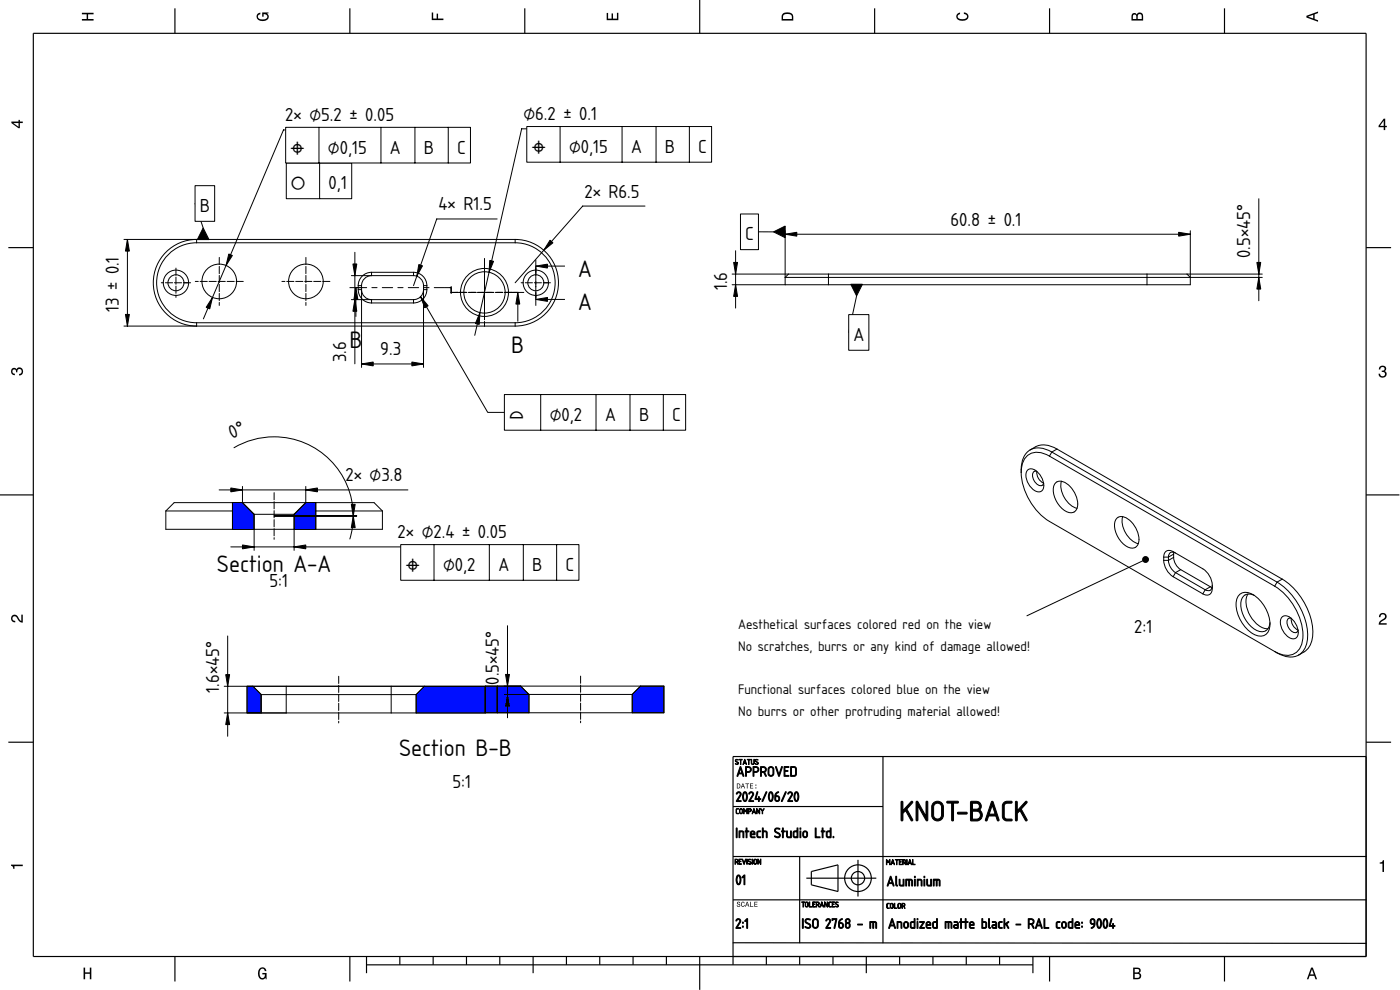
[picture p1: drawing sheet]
<svg xmlns="http://www.w3.org/2000/svg" width="420mm" height="297mm" viewBox="0 0 420 297" stroke-linecap="round" stroke-linejoin="round" font-family="sans-serif">
<defs><g id="words">
<g font-size="6.7">
<text x="173.5" y="83.1">A</text>
<text x="173.5" y="93.1">A</text>
<text x="104.9" y="104.3">B</text>
<text x="153.5" y="105.8">B</text>
<text x="65.1" y="171.7">Section A-A</text>
<text x="119.8" y="226.8">Section B-B</text>
</g>
<g font-size="5.3">
<text x="85.6" y="36.4">2× ⌀5.2 ± 0.05</text>
<text x="157.1" y="36.1">⌀6.2 ± 0.1</text>
<text x="87.1" y="46.1">⌖</text>
<text x="98.4" y="46.1">⌀0,15</text>
<text x="117" y="46.1">A</text>
<text x="127.2" y="46.1">B</text>
<text x="137.2" y="46.1">C</text>
<text x="159.5" y="45.9">⌖</text>
<text x="170.8" y="45.9">⌀0,15</text>
<text x="189.4" y="45.9">A</text>
<text x="199.6" y="45.9">B</text>
<text x="209.6" y="45.9">C</text>
<text x="87.3" y="56.8">○</text>
<text x="98.6" y="56.8">0,1</text>
<text x="175.4" y="59.3">2× R6.5</text>
<text x="59.9" y="63.6">B</text>
<text x="131.6" y="63.1">4× R1.5</text>
<text x="285.3" y="67.7">60.8 ± 0.1</text>
<text x="223.6" y="72.1">C</text>
<text x="375.2" y="77.3" transform="rotate(-90 375.2 77.3)">0.5×45°</text>
<text x="218.2" y="87.1" transform="rotate(-90 218.2 87.1)">1.6</text>
<text x="35.7" y="93.8" transform="rotate(-90 35.7 93.8)">13 ± 0.1</text>
<text x="114.1" y="106.6">9.3</text>
<text x="256.1" y="102.3">A</text>
<text x="103.9" y="108.6" transform="rotate(-90 103.9 108.6)">3.6</text>
<text x="69.6" y="131.6" transform="rotate(-22 69.6 131.6)">0°</text>
<text x="152.8" y="126.3">⌓</text>
<text x="165" y="126.3">⌀0,2</text>
<text x="181.6" y="126.3">A</text>
<text x="191.8" y="126.3">B</text>
<text x="201.8" y="126.3">C</text>
<text x="103.7" y="144.4">2× ⌀3.8</text>
<text x="119.3" y="161.5">2× ⌀2.4 ± 0.05</text>
<text x="121.7" y="171.3">⌖</text>
<text x="133" y="171.3">⌀0,2</text>
<text x="149.6" y="171.3">A</text>
<text x="159.8" y="171.3">B</text>
<text x="169.8" y="171.3">C</text>
<text x="80.8" y="176.2">5:1</text>
<text x="340.4" y="189.9">2:1</text>
<text x="65.8" y="207.9" transform="rotate(-90 65.8 207.9)">1.6×45°</text>
<text x="149.7" y="205.5" transform="rotate(-90 149.7 205.5)">0.5×45°</text>
<text x="135.8" y="236.4">5:1</text>
</g>
<g font-size="3.9">
<text x="221.5" y="188.7">Aesthetical surfaces colored red on the view</text>
<text x="221.5" y="195.2">No scratches, burrs or any kind of damage allowed!</text>
<text x="221.5" y="208.2">Functional surfaces colored blue on the view</text>
<text x="221.5" y="214.7">No burrs or other protruding material allowed!</text>
</g>
</g></defs>
<g fill="none" stroke="#000" stroke-width=".35">
<path d="M10 10h400v277h-400zM52.5 2.5v7.5M105 2.5v7.5M157.5 2.5v7.5M210 0v10M262.5 2.5v7.5M315 2.5v7.5M367.5 2.5v7.5M2.5 74.3h7.5M410 74.3h7.5M0 148.5h10M410 148.5h10"/>
<path d="M2.5 222.7h7.5M265 227v56M410 222.7h7.5M410 227h-190v62.5M220 242h45M240 257v26M257.5 258v11M410.1 257h-190.1M220 270h190.1M242 263.5h21M243.5 261.5l8-2v8l-8-2zM52.5 287v7.5"/>
<path d="M105 287v7.5M110 289.5h200M110 287v5M120 287v2.5M130 287v2.5M140 287v2.5M150 287v2.5M160 287v5M170 287v2.5M180 287v2.5M190 287v2.5M200 287v2.5"/>
<path d="M210 287v10M219.9 282.9l190.2 .1M230 287v2.5M240 287v2.5M250 287v2.5M260 287v5M270 287v2.5M280 287v2.5M290 287v2.5M300 287v2.5M310 287v5M315 287v7.5"/>
<path d="M367.5 287v7.5"/>
<circle cx="257.5" cy="263.5" r="4"/>
<circle cx="257.5" cy="263.5" r="2"/>
</g>
<g fill="#000">
<path d="M24.6 3.8h3.5v.5h-1.7v1.4h1.7v.5h-3.5v-.5h1.4v-1.4h-1.4z" fill-rule="evenodd"/>
<path d="M77.3 4.2l.8-.4v.5l-.3 .1a.68 .68 0 0 0-.4 .6 .68 .68 0 0 0 .4 .6 1.68 1.68 0 0 0 2.4-.6 .92 .92 0 0 0-1.1-.8v.8h-.4v-1.3h1.9v.3l-.5 .1 .4 .4a1.19 1.19 0 0 1-.9 1.7 1.9 1.9 0 0 1-2.6-1.3z" fill-rule="evenodd"/>
<path d="M129.6 3.8h.4v1.8h1v-1.5h.5v1.5h1.6v.4h-3.5z" fill-rule="evenodd"/>
<path d="M182.1 3.9h.4v1.7h1v-1.6h.5v1.6h1.2v-1.8h.4v2.3h-3.5z" fill-rule="evenodd"/>
<path d="M235 4a2.19 2.19 0 0 0-.4 2.2h3.5v-1.2a1.92 1.92 0 0 0-3.1-1zM235.3 4.4l.4-.2a1.44 1.44 0 0 1 2 .8v.7h-2.7l.1-1z" fill-rule="evenodd"/>
<path d="M287.3 4.2l.8-.4v.4l-.3 .1a.66 .66 0 0 0-.4 .6 .66 .66 0 0 0 .4 .6l.4 .2a1.59 1.59 0 0 0 2-.7 .9 .9 0 0 0-.9-.8v-.5a1.24 1.24 0 0 1 1.3 1.1 1.24 1.24 0 0 1-1 1.4 1.93 1.93 0 0 1-2.6-1.2z" fill-rule="evenodd"/>
<path d="M339.8 4.2l-.2 2h3.5v-1.4a.98 .98 0 0 0-.8-1 .98 .98 0 0 0-1.1 .6 .84 .84 0 0 0-1.4-.2zM340.1 4.5l.4-.1 .4 .1 .1 1.2h-1zM341.6 4.4l.4-.2a.57 .57 0 0 1 .7 .7v.8h-1.3z" fill-rule="evenodd"/>
<path d="M392.1 4.7v.6l3.5 1.2v-.4l-1.1-.4v-1.4l1.1-.4v-.4zM392.6 5l1.5-.5v1z" fill-rule="evenodd"/>
<path d="M3.4 36.5v.4l2.1 1.6h.5v-1.6h.8v-.4h-.8v-.5h-.4v.5zM4 36.9h1.6v1.1z" fill-rule="evenodd"/>
<path d="M415.3 35.6l-1.6 2.1v.5h1.6v.8h.4v-.8h.5v-.4h-.5v-2.2zM415.3 36.2v1.6h-1.1z" fill-rule="evenodd"/>
<path d="M3.6 110.6a.86 .86 0 0 1 1.4 .2 1.12 1.12 0 0 1 1.5-.4 1.12 1.12 0 0 1 .3 1.6l-.5 .6-.6 .1v-.5a.72 .72 0 0 0 .9-.7 .72 .72 0 0 0-.8-.7 .72 .72 0 0 0-.6 .9h-.4a.62 .62 0 0 0-.4-.8 .62 .62 0 0 0-.8 .4 .62 .62 0 0 0 .5 .8h.4l-.1 .5a1.17 1.17 0 0 1-1-.7 1.17 1.17 0 0 1 .2-1.3z" fill-rule="evenodd"/>
<path d="M414.1 110a1.01 1.01 0 0 1 1.5-.2 1.01 1.01 0 0 1 0 1.5 1.12 1.12 0 0 1 .4 1.6 1.12 1.12 0 0 1-1.6 .3l-.6-.6-.1-.5h.5a.72 .72 0 0 0 .6 .9 .72 .72 0 0 0 .8-.8 .72 .72 0 0 0-.9-.6v-.4a.62 .62 0 0 0 .8-.4 .62 .62 0 0 0-.5-.8 .62 .62 0 0 0-.7 .5l-.1 .4h-.4z" fill-rule="evenodd"/>
<path d="M3.6 184.7a1.22 1.22 0 0 1 2 .8l.8 .8v-1.9h.4v2.4a2.76 2.76 0 0 1-2-1.8 .69 .69 0 0 0-1.1 .5 .69 .69 0 0 0 .9 .8v.4a1.18 1.18 0 0 1-1.2-.6 1.18 1.18 0 0 1 .2-1.4z" fill-rule="evenodd"/>
<path d="M414.2 184.2a1.18 1.18 0 0 1 1.9 .3 1.18 1.18 0 0 1-1 1.7l-.8 .8h1.9v.4h-2.4a2.76 2.76 0 0 1 1.8-2 .69 .69 0 0 0-.5-1.1 .69 .69 0 0 0-.8 .9h-.5z" fill-rule="evenodd"/>
<path d="M221.1 235.1v1.5h.5a.77 .77 0 0 0 .6-.8 .77 .77 0 0 0-.6-.7zM221.3 235.3a.58 .58 0 0 1 .7 .5 .58 .58 0 0 1-.7 .6zM222.8 235.1l-.5 1.5h.2l.1-.5h.6l.2 .5h.2l-.5-1.5zM222.9 235.3l.3 .6h-.5zM223.7 235.1v.2h.4v1.3h.2v-1.3h.5v-.2zM225.1 235.1v1.5h.9v-.2h-.7v-.5h.7v-.2h-.7v-.4h.7v-.2zM226.7 236.2v.4h.3v-.4zM226.7 235.4v.3h.3v-.3z" fill-rule="evenodd"/>
<path d="M3.3 259.4h3.5v.5h-2.5v.8h-.3a.77 .77 0 0 0-.7-.9z" fill-rule="evenodd"/>
<path d="M221.3 270.7a.6 .6 0 0 0 0 .6 .6 .6 0 0 0 .7 .3 .33 .33 0 0 1-.4 .4 .33 .33 0 0 1-.3-.4h-.2a.54 .54 0 0 0 .6 .6 .54 .54 0 0 0 .5-.7 .54 .54 0 0 0-.8-.4 .28 .28 0 0 1 .2-.4 .28 .28 0 0 1 .3 .3h.2v-.2l-.3-.2zM222.6 270.7a.72 .72 0 0 0-.2 1 .72 .72 0 0 0 .9 .3l.2-.5-.4 .4a.56 .56 0 0 1-.5-.6 .56 .56 0 0 1 .6-.5l.3 .2-.4-.4zM224.1 270.6l-.5 1.5h.2l.1-.5h.6l.2 .5h.2l-.5-1.5zM224.2 270.8l.3 .7h-.5zM225.1 270.6v1.5h1v-.2h-.8v-1.3zM226.4 270.6v1.5h.9v-.2h-.7v-.5h.7v-.2h-.7v-.4h.7v-.2z" fill-rule="evenodd"/>
<path d="M414.1 258.8a.77 .77 0 0 0 .9-.7h.4v3.5h-.5v-2.5h-.8z" fill-rule="evenodd"/>
<path d="M25.1 290.3h.4v1.4h1.5v-1.4h.4v3.5h-.4v-1.6h-1.5v1.6h-.4z" fill-rule="evenodd"/>
<path d="M77.8 290.7a1.19 1.19 0 0 1 1.3-.4 1.19 1.19 0 0 1 .9 1.1h-.5l-.1-.3a.68 .68 0 0 0-.6-.5 .68 .68 0 0 0-.7 .4 1.68 1.68 0 0 0 .6 2.5 .92 .92 0 0 0 .8-1.1h-.8v-.5h1.3v1.9h-.2l-.1-.5-.4 .5a1.19 1.19 0 0 1-1.8-1v-1.5z" fill-rule="evenodd"/>
<path d="M340.1 290.3v3.5h1.3a.98 .98 0 0 0 1.1-.7 .98 .98 0 0 0-.6-1.2 .86 .86 0 0 0 .4-1 .86 .86 0 0 0-1-.6zM340.5 290.7h.8a.53 .53 0 0 1 .6 .6 .53 .53 0 0 1-.7 .5h-.7zM340.5 292.2h.8a.61 .61 0 0 1 .7 .6 .61 .61 0 0 1-.7 .6h-.8z" fill-rule="evenodd"/>
<path d="M393.5 290.3l-1.3 3.5h.5l.3-1h1.4l.4 1h.5l-1.3-3.5zM393.7 290.8l.6 1.6h-1.1z" fill-rule="evenodd"/>
</g>
<g fill="#000" stroke="#000" stroke-width=".3">
<path d="M220.8 228l.5-.1 .1 .2a.32 .32 0 0 0-.4-.1 .32 .32 0 0 0-.1 .4l.5 .2a.41 .41 0 0 1 0 .7 .41 .41 0 0 1-.6-.2l.5 .1 .2-.2-.7-.5zM221.8 227.8l1 .1-.4 .1-.1 1.4-.1-1.4zM223.5 227.9l.5 1.5-.2-.4h-.6l-.2 .3zM223.5 228.2l-.2 .7h.4zM224.3 227.8l.9 .1-.4 .1-.1 1.4v-1.4zM225.5 227.9l.1 1a.32 .32 0 0 0 .3 .3 .32 .32 0 0 0 .3-.3l.1-1.1 .1 1.1a.47 .47 0 0 1-.5 .5 .47 .47 0 0 1-.4-.5zM226.8 228l.4-.1 .2 .2a.32 .32 0 0 0-.4-.1 .32 .32 0 0 0-.2 .4l.5 .2a.41 .41 0 0 1 .1 .7 .41 .41 0 0 1-.7-.2l.6 .1 .1-.2-.7-.5z"/>
<path d="M221.2 237.8a.74 .74 0 0 1 1-.1 .74 .74 0 0 1 .1 1l-.9 1.5h.9l.1 .3h-1.4l1.1-1.9a.51 .51 0 0 0-.3-.8 .51 .51 0 0 0-.7 .5l-.1-.2zM223.5 237.9l-.4 1.1a.98 .98 0 0 0 .6 1.2l.3-1.2a.95 .95 0 0 0-.5-1.1zM223.3 237.7a.77 .77 0 0 1 .8 .1 .77 .77 0 0 1 .2 .9v.3a1.17 1.17 0 0 1-.9 1.5l-.4-.5-.2-.8zM224.9 237.8a.74 .74 0 0 1 1-.1 .74 .74 0 0 1 .2 1l-1 1.5h.9l.1 .3h-1.3l1-1.9a.51 .51 0 0 0-.3-.8 .51 .51 0 0 0-.6 .5l-.2-.2zM227.2 237.6l.2 .1-.5 1.9h.7l.2-.6 .1 .6 .4 .2-.4 .1-.2 .6-.1-.6-1-.1zM229.9 237.6l.2 .2-1.1 2.6-.3 .1zM231.2 237.9l-.3 1.1a.98 .98 0 0 0 .6 1.2l.3-1.2a.95 .95 0 0 0-.6-1.1zM231 237.7a.77 .77 0 0 1 .9 .1 .77 .77 0 0 1 .1 .9l.1 .3a1.17 1.17 0 0 1-.9 1.5l-.4-.5-.2-.8zM232.9 238l.6-.4 .2 .2a.9 .9 0 0 0-.8 .9 .85 .85 0 0 1 1.1 .4 .85 .85 0 0 1-.3 1.2 .85 .85 0 0 1-1.2-.3v-.2a2.08 2.08 0 0 1 .4-1.8zM232.8 239v.8a.45 .45 0 0 0 .5 .4 .45 .45 0 0 0 .4-.4l-.1-.6zM235.7 237.6l.2 .2-1.1 2.6-.3 .1zM236.6 237.8a.74 .74 0 0 1 1-.1 .74 .74 0 0 1 .1 1l-.9 1.5h.9l.1 .3h-1.4l1.1-1.9a.51 .51 0 0 0-.3-.8 .51 .51 0 0 0-.6 .5l-.2-.2zM238.9 237.9l-.3 1.1a.98 .98 0 0 0 .5 1.2l.4-1.2a.95 .95 0 0 0-.6-1.1zM238.7 237.7a.77 .77 0 0 1 .9 .1 .77 .77 0 0 1 .1 .9v.3a1.17 1.17 0 0 1-.9 1.5l-.3-.5-.2-.8z"/>
<path d="M222.1 230l.3 .1 .8 2.6-.1 .2-.3-.7h-1.1l-.3 .7-.2-.1zM222.2 230.6l-.4 1.3h.9zM224 230.3v1.2h.7a.6 .6 0 0 0 .5-.7 .6 .6 0 0 0-.6-.5zM223.8 230h.9a.88 .88 0 0 1 .8 .9 .88 .88 0 0 1-.8 .9h-.7v1l-.2 .1zM226.3 230.3v1.2h.6a.6 .6 0 0 0 .6-.7 .6 .6 0 0 0-.7-.5zM226 230h.9a.88 .88 0 0 1 .8 .9 .88 .88 0 0 1-.8 .9h-.6v1l-.3 .1zM228.5 230.3v1.2a.74 .74 0 0 0 .9-.1 .74 .74 0 0 0 .2-.9zM228.3 230h.9a.88 .88 0 0 1 .8 .7 .88 .88 0 0 1-.5 1l.5 1.2-.3-.1-.5-1h-.7v1l-.2 .1zM231 230.4l-.2 1.7a.6 .6 0 0 0 .6 .6 .6 .6 0 0 0 .6-.6v-1.2a.6 .6 0 0 0-.4-.6 .6 .6 0 0 0-.6 .1zM230.7 230.2a.88 .88 0 0 1 1-.1 .88 .88 0 0 1 .6 .8v1.2a.88 .88 0 0 1-.9 .8 .88 .88 0 0 1-.9-.8v-1.5zM232.8 230l.2 .1 .8 2.3 .7-2.3 .3-.1-.9 2.9-.3-.1zM235.3 230h1.4l-.1 .3h-1v.9l.9 .1-.9 .2v1.2h1l.1 .2h-1.4zM237.5 230.3v2.4l1-.1 .2-.4v-1.6l-.2-.3zM237.3 230h1.2l.5 .5v1.9l-.5 .5h-1.2z"/>
<path d="M220.7 257.9v.7h.4a.32 .32 0 0 0 .3-.4 .32 .32 0 0 0-.3-.3zM220.6 257.8h.5a.46 .46 0 0 1 .4 .4 .46 .46 0 0 1-.3 .5l.3 .6-.4-.6h-.4l-.1 .6zM221.8 257.8h.7l-.6 .1v.5l.5 .1h-.5v.7l.6 .1h-.7zM222.8 257.8l.5 1.2 .5-1.2-.4 1.5zM224.1 257.8l.1 1.5zM224.6 257.9l.5-.1 .2 .2a.32 .32 0 0 0-.4-.1 .32 .32 0 0 0-.2 .4l.5 .3a.41 .41 0 0 1 0 .7 .41 .41 0 0 1-.6-.3l.5 .2 .2-.3-.7-.5zM225.7 257.8l.1 1.5zM226.4 258l-.1 .9a.32 .32 0 0 0 .4 .3 .32 .32 0 0 0 .3-.3l-.1-.8zM226.3 257.9h.7l.1 1a.47 .47 0 0 1-.4 .4 .47 .47 0 0 1-.5-.4zM227.4 257.8l.8 1.2 .1-1.2v1.5l-.7-1.2-.2 1.2z"/>
<path d="M221 248.5l.2 .1-.1 2.8zM221.8 249.3a.99 .99 0 0 1 1.2 .1 .99 .99 0 0 1 .2 1.2l-.1 .8-.2-1.6-.8-.2v1.6l-.3 .1zM223.9 248.5l.3 .1v.7l.6 .2-.6 .1-.1 1.8-.2-1.8-.3-.2 .3-.1zM225.5 249.8l-.1 .4h.9l-.2-.6zM225.4 249.5a.74 .74 0 0 1 1 0 .74 .74 0 0 1 .1 1h-1.1l.2 .5 1 .2-.9 .2a1.17 1.17 0 0 1-.3-1.9zM227.3 249.5l.8-.2 .2 .2a.59 .59 0 0 0-.7 .1 .59 .59 0 0 0-.2 .7v.6l.9 .2-.2 .3a.75 .75 0 0 1-.8-.2 .75 .75 0 0 1-.2-.8zM228.8 248.4h.2l.1 .9h.7l.4 .3v1.7l-.2-.1-.1-1.5-.3-.1h-.5v1.6l-.3 .1zM232.6 248.6a.94 .94 0 0 1 1.4 .2h-.2a.59 .59 0 0 0-.7-.1 .59 .59 0 0 0-.2 .8l.8 .4a.83 .83 0 0 1 .1 1.4 .83 .83 0 0 1-1.3-.5h.1a.62 .62 0 0 0 .9 .3 .62 .62 0 0 0 .3-.8l-1.2-.7-.2-.4zM234.8 248.5l.3 .1v.7l.6 .2-.6 .1-.2 1.8-.1-1.8-.3-.2 .3-.1zM236.1 249.3l.2 .2v1.4l.3 .2h.6v-1.6l.2-.2 .1 .2v1.8l-.9 .1a.88 .88 0 0 1-.6-1.4zM238.4 249.6l-.1 .1a.82 .82 0 0 0 .6 1.4h.3v-1.5zM238.2 249.5l1-.2v-.7l.2-.2v2.9h-.9l-.4-.2zM240.1 249.3l.3 .2-.2 1.9zM240.1 248.6a.19 .19 0 0 1 .3 0 .19 .19 0 0 1-.3 0zM241.3 249.7l-.1 .9a.46 .46 0 0 0 .5 .5 .46 .46 0 0 0 .4-.5l-.2-.9zM241.2 249.5a.73 .73 0 0 1 1.2 .5v.6a.73 .73 0 0 1-.8 .7 .73 .73 0 0 1-.7-.7v-.8zM244.7 248.5l.2 .1v2.5h1.1l.1 .2h-1.4zM246.8 248.5l.2 .1v.7l.6 .2-.6 .1-.1 1.8-.2-1.8-.3-.2 .3-.1zM248.4 249.6l-.1 .1a.82 .82 0 0 0 .5 1.4h.3v-1.5zM248.1 249.5l1-.2v-.7l.3-.2v2.9h-1l-.4-.2zM250 251h.2v.3h-.2z"/>
<path d="M221 242.7l.6-.1-.5 .3-.1 .9 .7 .3-.8-.2zM222.2 242.8l-.1 .9a.32 .32 0 0 0 .3 .3 .32 .32 0 0 0 .3-.3v-.8zM222.1 242.7h.6l.2 1a.47 .47 0 0 1-.5 .5 .47 .47 0 0 1-.5-.5zM223.2 242.6l.5 .7 .6-.7v1.5l-.2-1.1-.4 .5-.4-.5-.1 1.1zM224.7 242.8v.6h.4a.32 .32 0 0 0 .3-.3 .32 .32 0 0 0-.4-.3zM224.6 242.6h.5a.47 .47 0 0 1 .4 .5 .47 .47 0 0 1-.4 .4h-.4l-.1 .6zM226.2 242.6l.5 1.6-.1-.4h-.6l-.3 .3zM226.3 242.9l-.3 .7h.5zM227.1 242.6l.8 1.2 .1-1.2v1.5l-.8-1.1-.1 1.1zM228.3 242.6l.5 .6 .6-.5a1.39 1.39 0 0 0-.5 1.4h-.1a1.43 1.43 0 0 0-.5-1.4z"/>
<path d="M266 257.9l.6 .7 .5-.7v1.5l-.1-1.2-.4 .6-.4-.6-.2 1.2zM267.9 257.9l.5 1.6-.2-.4h-.6l-.2 .3zM267.9 258.2l-.2 .7h.5zM268.7 257.9l.9 .1h-.4l-.1 1.5v-1.5zM269.9 257.9h.7l-.6 .1v.5l.5 .1-.5 .1v.6l.6 .1h-.7zM271 258v.7h.4a.32 .32 0 0 0 .3-.3 .32 .32 0 0 0-.3-.4zM270.9 257.9h.5a.46 .46 0 0 1 .4 .4 .46 .46 0 0 1-.3 .5l.3 .6-.4-.6h-.4l-.1 .6zM272.1 257.9l.1 1.6zM273 257.9l.5 1.6-.2-.4h-.5l-.3 .3zM273.1 258.2l-.3 .7h.5zM273.9 257.9l.1 1.4 .6 .1h-.7z"/>
<path d="M270.4 240.5h.4l.2 .2v2.5l2.4-2.7h.5l-.1 .5-1.6 1.8 1.7 3a.29 .29 0 0 1-.1 .5 .29 .29 0 0 1-.4-.2l-1.6-2.9-.8 .9-.1 2-.2 .2-.3-.2zM275 240.4l.5 .2 2.4 4.3v-4.2l.1-.3 .4 .1-.1 5.8-.4-.2-2.4-4.3v4.2l-.1 .2-.4-.1zM280.6 241.3l-.4 .6v2.8a1.2 1.2 0 0 0 1.2 1 1.2 1.2 0 0 0 1.2-1.1v-2.4a1.2 1.2 0 0 0-.7-1.1 1.2 1.2 0 0 0-1.3 .2zM280.1 240.9a1.77 1.77 0 0 1 1.9-.4 1.77 1.77 0 0 1 1.1 1.7v2.3a1.76 1.76 0 0 1-1.7 1.8 1.76 1.76 0 0 1-1.8-1.7v-2.8zM284.2 240.5h3.4l-.1 .4-1.3 .1-.2 5.3h-.3l-.1-.3v-5l-1.3-.1zM287.4 243.8l2.6-.1 .3 .3-.3 .3h-2.4l-.2-.2zM291.4 240.5l1.4-.1a1.49 1.49 0 0 1 1.6 .9 1.49 1.49 0 0 1-.4 1.7 1.77 1.77 0 0 1 .8 1.9 1.77 1.77 0 0 1-1.6 1.4l-1.9-.1-.1-5.4zM291.8 243.4v2.4h1.3a1.19 1.19 0 0 0 1.1-1.2 1.19 1.19 0 0 0-1.1-1.2zM291.8 241v1.8h1.2a.89 .89 0 0 0 .9-.9 .89 .89 0 0 0-.9-.9zM297.6 240.5l.5 .1 1.7 5.3a.3 .3 0 0 1-.2 .4 .3 .3 0 0 1-.4-.3l-.3-1.2h-2.2l-.5 1.5-.5-.1zM297.8 241.6l-.9 2.7h1.8zM301.3 240.8l.7-.4 1.7 .1-.1 .5-1.8 .1-.4 .8 .1 3.4 .5 .4 1.6 .1 .1 .4-.2 .1a2.41 2.41 0 0 1-2.1-.3l-.4-.4-.2-.7v-3.4zM304.8 240.5h.4l.1 .2v2.5l2.4-2.7h.5l-.1 .5-1.6 1.8 1.7 3a.29 .29 0 0 1-.1 .5 .29 .29 0 0 1-.4-.2l-1.6-2.9-.8 .9v2l-.3 .2-.2-.2z"/>
<path d="M221.1 275.8a.74 .74 0 0 1 1 0 .74 .74 0 0 1 .1 1l-1 1.5h1l.1 .2h-1.4l1-1.8a.51 .51 0 0 0-.2-.8 .51 .51 0 0 0-.7 .4l-.2-.1zM222.8 277.9h.3v.3h-.3zM222.8 276.7h.3v.3h-.3zM224.1 275.7l.3 .1-.2 2.8-.1-2.5-.4 .4-.2-.2z"/>
<path d="M221.5 262.8l-.3 1.2a.98 .98 0 0 0 .6 1.1l.3-1.1a.95 .95 0 0 0-.6-1.2zM221.3 262.6a.77 .77 0 0 1 .9 .2 .77 .77 0 0 1 .2 .8v.4a1.17 1.17 0 0 1-.9 1.4l-.4-.4-.2-.8zM223.3 262.6l.3 .1-.2 2.8-.1-2.5-.4 .4-.2-.2z"/>
<path d="M240.6 270.6l.9 .1-.4 .1v1.4l-.1-1.4zM241.9 270.8l-.1 .9a.32 .32 0 0 0 .3 .3 .32 .32 0 0 0 .3-.3v-.8zM241.8 270.7h.6l.2 1a.47 .47 0 0 1-.5 .5 .47 .47 0 0 1-.5-.5zM242.9 270.6l.1 1.4 .6 .1h-.7zM243.9 270.6h.8l-.6 .2v.4l.4 .1-.4 .1v.6l.6 .1h-.8zM245.1 270.8v.6h.3a.32 .32 0 0 0 .3-.3 .32 .32 0 0 0-.3-.3zM245 270.6h.4a.46 .46 0 0 1 .5 .4 .46 .46 0 0 1-.3 .5l.3 .6-.4-.6h-.4l-.1 .6zM246.6 270.6l.5 1.6-.2-.4h-.5l-.3 .3zM246.6 270.9l-.2 .7h.5zM247.5 270.6l.7 1.2 .2-1.2v1.5l-.8-1.1-.1 1.1zM248.8 270.7l.6-.1-.5 .3-.1 .9 .7 .3-.8-.2zM249.8 270.6h.7l-.6 .2v.4l.5 .1-.5 .1v.6l.6 .1h-.8zM250.8 270.7l.5-.1 .2 .2a.32 .32 0 0 0-.4-.1 .32 .32 0 0 0-.2 .4l.5 .3a.41 .41 0 0 1 0 .7 .41 .41 0 0 1-.6-.2l.5 .1 .2-.2-.7-.5z"/>
<path d="M240.8 275.7l.3 .1-.2 2.8zM241.8 275.8a.94 .94 0 0 1 1.4 .2h-.2a.59 .59 0 0 0-.8-.1 .59 .59 0 0 0-.2 .8l.9 .4a.83 .83 0 0 1 0 1.4 .83 .83 0 0 1-1.3-.5h.2a.62 .62 0 0 0 .8 .3 .62 .62 0 0 0 .3-.8l-1.1-.7-.2-.4zM244.3 276l-.2 1.7a.6 .6 0 0 0 .6 .6 .6 .6 0 0 0 .6-.6v-1.2a.6 .6 0 0 0-.3-.5 .6 .6 0 0 0-.7 0zM244.1 275.9a.88 .88 0 0 1 .9-.2 .88 .88 0 0 1 .6 .8v1.2a.88 .88 0 0 1-.9 .9 .88 .88 0 0 1-.9-.9l.1-1.5zM248 275.8a.74 .74 0 0 1 1 0 .74 .74 0 0 1 .2 1l-1 1.5h.9l.2 .2h-1.4l1-1.8a.51 .51 0 0 0-.3-.8 .51 .51 0 0 0-.6 .4l-.2-.1zM249.7 275.7l1.5 .1-.8 2.8-.1-.2 .5-2.5h-.8l-.2 .3zM252 276l.6-.4 .2 .2a.9 .9 0 0 0-.7 1 .85 .85 0 0 1 1.1 .4 .85 .85 0 0 1-.4 1.1 .85 .85 0 0 1-1.1-.2v-.2a2.08 2.08 0 0 1 .3-1.9zM251.9 277.1v.8a.45 .45 0 0 0 .5 .4 .45 .45 0 0 0 .4-.4l-.1-.7zM253.8 277.6a.6 .6 0 0 0 1.2 0 .6 .6 0 0 0-1.2 0zM254 276.3a.46 .46 0 0 0 .9 0 .46 .46 0 0 0-.9 0zM253.9 275.8a.74 .74 0 0 1 1.1 .1 .74 .74 0 0 1-.1 1 .87 .87 0 0 1 .2 1.4 .87 .87 0 0 1-1.4-.1 .87 .87 0 0 1 .3-1.3l-.3-.6zM257.4 277.3l1.4 .1-1.3 .1zM261.1 276.5h.1a1.97 1.97 0 0 1 1.8 .3l.1 1.7-.3-.1-.1-1.5-.5-.1-.1 1.8-.2-1.8h-.6l-.1 1.8z"/>
<path d="M266.2 271.1l.7-.1-.6 .3v.9l.6 .4-.8-.3zM267.4 271.2l-.1 .9a.32 .32 0 0 0 .3 .3 .32 .32 0 0 0 .3-.3v-.8zM267.3 271.1h.6l.2 1a.47 .47 0 0 1-.5 .5 .47 .47 0 0 1-.4-.5zM268.4 271l.2 1.4 .6 .2h-.8zM269.7 271.2l-.1 .9a.32 .32 0 0 0 .3 .3 .32 .32 0 0 0 .3-.3v-.8zM269.6 271.1h.6l.2 1a.47 .47 0 0 1-.5 .5 .47 .47 0 0 1-.5-.5zM270.8 271.2v.6h.4a.32 .32 0 0 0 .3-.3 .32 .32 0 0 0-.3-.3zM270.7 271h.5a.46 .46 0 0 1 .4 .4 .46 .46 0 0 1-.3 .5l.3 .7-.4-.6h-.4l-.1 .6z"/>
<path d="M267.2 262.9l.2 .1 .9 2.6-.1 .3-.4-.8h-1l-.3 .7-.2-.1zM267.3 263.5l-.5 1.3h.9zM268.8 262.9l.3 .2v2.3l.3 .3-.2 .2-.4-.5zM269.9 263.8l.2 .2v1.4l.3 .2h.6v-1.6l.2-.2 .1 .2v1.8l-.9 .1a.88 .88 0 0 1-.6-1.4zM271.9 263.8h.1a1.97 1.97 0 0 1 1.8 .3v1.7l-.2-.1-.1-1.5-.5-.1-.1 1.7-.2-1.7h-.6l-.1 1.8zM274.5 263.8l.2 .1-.1 2zM274.4 263.1a.2 .2 0 0 1 .4 0 .2 .2 0 0 1-.4 0zM275.3 263.8a.99 .99 0 0 1 1.2 .1 .99 .99 0 0 1 .2 1.2l-.1 .7-.2-1.5-.9-.2v1.6l-.2 .1zM277.3 263.8l.3 .1-.2 2zM277.3 263.1a.19 .19 0 0 1 .3 0 .19 .19 0 0 1-.3 0zM278.1 263.8l.3 .2v1.4l.3 .2h.6v-1.6l.1-.2 .2 .2-.1 1.8-.8 .1a.88 .88 0 0 1-.6-1.4zM280.1 263.8h.1a1.97 1.97 0 0 1 1.9 .3v1.7l-.2-.1-.1-1.5-.5-.1-.2 1.7-.1-1.7h-.6l-.2 1.8z"/>
<path d="M267.7 275.6l.2 .1 .8 2.7-.1 .2-.3-.8h-1.1l-.3 .7-.2-.1zM267.7 276.2l-.4 1.3h.9zM269.2 276.5a.99 .99 0 0 1 1.2 .1 .99 .99 0 0 1 .3 1.2l-.2 .8-.1-1.6-.9-.2v1.6l-.3 .1zM271.6 276.9l-.1 .9a.46 .46 0 0 0 .4 .5 .46 .46 0 0 0 .5-.5l-.2-.9zM271.5 276.7a.73 .73 0 0 1 1.1 .5v.6a.73 .73 0 0 1-.7 .8 .73 .73 0 0 1-.7-.8v-.8zM273.6 276.8l-.1 .1a.82 .82 0 0 0 .5 1.4h.3v-1.5zM273.3 276.7l1-.2v-.7l.3-.2v2.9h-1l-.4-.2zM275.2 276.5l.3 .2-.1 1.9zM275.2 275.8a.2 .2 0 0 1 .4 0 .2 .2 0 0 1-.4 0zM276 276.5h1.4l-1 1.8h.9l.1 .2h-1.4l1-1.7h-.9zM278.3 277l-.1 .4h.9l-.3-.6zM278.2 276.7a.74 .74 0 0 1 .9 0 .74 .74 0 0 1 .1 1h-1l.1 .5 1.1 .2-.9 .2a1.17 1.17 0 0 1-.3-1.9zM280.3 276.8l-.1 .1a.82 .82 0 0 0 .6 1.4h.3v-1.5zM280 276.7l1.1-.2v-.7l.2-.2v2.9h-1l-.3-.2zM283.7 276.5h.1a1.97 1.97 0 0 1 1.8 .3l.1 1.7-.3-.1-.1-1.5-.5-.1-.1 1.8-.2-1.8h-.6l-.1 1.8zM286.5 277.8l.1 .5h.7v-.6zM286.3 276.5h.9l.4 .6v1.4l-.9 .1a.59 .59 0 0 1-.6-.6 .59 .59 0 0 1 .6-.6h.6v-.5l-1-.2zM288.3 275.7l.3 .1v.7l.6 .2-.6 .1-.2 1.8-.1-1.8-.3-.2 .3-.1zM289.7 275.7l.2 .1v.7l.6 .2-.6 .1-.1 1.8-.1-1.8-.3-.2 .3-.1zM291.3 277l-.1 .4h.9l-.3-.6zM291.2 276.7a.74 .74 0 0 1 .9 0 .74 .74 0 0 1 .1 1h-1l.1 .5 1.1 .2-.9 .2a1.17 1.17 0 0 1-.3-1.9zM294.9 276.8v1.5h.6a1.04 1.04 0 0 0 .3-1.4zM294.7 275.6l.2 .2v.7h.8l.4 .4v1.1l-.3 .5-1.1-.1zM296.7 275.7l.3 .1v2.3l.3 .3-.2 .2-.4-.5zM298 277.8l.1 .5h.7v-.6zM297.8 276.5h.9l.4 .6v1.4l-.9 .1a.59 .59 0 0 1-.6-.6 .59 .59 0 0 1 .6-.6h.6v-.5l-1-.2zM299.8 276.7l.8-.2 .2 .2a.59 .59 0 0 0-.7 .1 .59 .59 0 0 0-.2 .7v.6l.9 .2-.2 .3a.75 .75 0 0 1-.8-.2 .75 .75 0 0 1-.2-.8zM301.3 275.7l.3 .1v1.5l1.1-.8-.6 .7 .6 1.3h-.2l-.6-1.1-.3 .2-.1 .9h-.2zM304.9 277.3l1.5 .1-1.4 .1zM308.9 275.9v1.2a.74 .74 0 0 0 .9-.1 .74 .74 0 0 0 .1-.9zM308.6 275.7l.9-.1a.88 .88 0 0 1 .8 .8 .88 .88 0 0 1-.5 .9l.5 1.2h-.2l-.6-1.1h-.6v1l-.3 .1zM311.7 275.6l.2 .1 .9 2.7-.1 .2-.4-.8h-1.1l-.2 .7-.3-.1zM311.8 276.2l-.5 1.3h.9zM313.3 275.7l.3 .1v2.5h1l.1 .2h-1.4zM317.1 276.7l.9-.2 .1 .2a.59 .59 0 0 0-.7 .1 .59 .59 0 0 0-.2 .7l.1 .6 .8 .2-.2 .3a.75 .75 0 0 1-.8-.2 .75 .75 0 0 1-.1-.8zM319 276.9l-.1 .9a.46 .46 0 0 0 .4 .5 .46 .46 0 0 0 .5-.5l-.2-.9zM318.9 276.7a.73 .73 0 0 1 1.1 .5v.6a.73 .73 0 0 1-.7 .8 .73 .73 0 0 1-.7-.8v-.8zM321 276.8l-.1 .1a.82 .82 0 0 0 .5 1.4h.3v-1.5zM320.7 276.7l1-.2v-.7l.3-.2v2.9h-1l-.4-.2zM323 277l-.1 .4h.9l-.3-.6zM322.8 276.7a.74 .74 0 0 1 1 0 .74 .74 0 0 1 .1 1h-1l.1 .5 1 .2-.8 .2a1.17 1.17 0 0 1-.4-1.9zM324.6 277.9h.2v.3h-.2zM324.6 276.7h.2v.3h-.2zM327.3 275.9a.79 .79 0 0 1 1-.1 .79 .79 0 0 1 .3 1 1.39 1.39 0 0 1-1.1 1.7l.8-1.1a.93 .93 0 0 1-1-.4 .93 .93 0 0 1 0-1.1zM327.6 276a.63 .63 0 0 0-.1 .9 .63 .63 0 0 0 .8 .1l-.1-1zM329.7 275.9l-.3 1.2a.98 .98 0 0 0 .6 1.1l.3-1.1a.95 .95 0 0 0-.6-1.2zM329.5 275.7a.77 .77 0 0 1 .9 .2 .77 .77 0 0 1 .2 .8v.4a1.17 1.17 0 0 1-.9 1.4l-.4-.4-.2-.8zM331.6 275.9l-.3 1.2a.98 .98 0 0 0 .6 1.1l.3-1.1a.95 .95 0 0 0-.6-1.2zM331.4 275.7a.77 .77 0 0 1 .9 .2 .77 .77 0 0 1 .2 .8v.4a1.17 1.17 0 0 1-.9 1.4l-.4-.4-.2-.8zM333.5 275.6l.2 .2-.5 1.9h.7l.1-.6 .2 .6 .4 .1-.4 .2-.2 .6-.1-.6-1-.2z"/>
</g>
<g fill="#fff">
<path d="M52.8 80.4v8.8z"/>
<path d="M65.8 77.2v14.4z"/>
<path d="M91.8 77.2v14.4z"/>
<path d="M145.4 79.5v16.4z"/>
<path d="M160.8 80.4v8.8z"/>
<path d="M49.4 76.1a13 13 0 0 1 9.6-4.3h95.6a13 13 0 0 1 13 13 13 13 0 0 1-13 13h-95.6a13 13 0 0 1-11.9-7.7 13 13 0 0 1 2.3-14z" fill-rule="evenodd"/>
<path d="M50.5 76.4a12 12 0 0 1 8.5-3.6h95.6a12 12 0 0 1 12 12 12 12 0 0 1-12 12h-95.6a12 12 0 0 1-11.1-7.4 12 12 0 0 1 2.6-13z" fill-rule="evenodd"/>
<path d="M140 83a7.2 7.2 0 0 1 7.9-2 7.2 7.2 0 0 1 4.7 6.7h-1a6.2 6.2 0 0 1-9 5.6 6.2 6.2 0 0 1-.9-10.6 6.2 6.2 0 0 1 9.8 4l.1 1h-14.4h16.4h-1a7.2 7.2 0 0 1-9.7 6.8 7.2 7.2 0 0 1-2.9-11.5z" fill-rule="evenodd"/>
<path d="M108.7 82.9a4 4 0 0 1 2.8-1.2h12.6a4.2 4.2 0 0 1 4 5.2 4 4 0 0 1-4 4h-12.6a4.2 4.2 0 0 1-4-5.2 4 4 0 0 1 1.2-2.8z" fill-rule="evenodd"/>
<path d="M109.2 83.8a2.99 2.99 0 0 1 2.3-1.1h12.6a3.3 3.3 0 0 1 3 4.2 3 3 0 0 1-3 3h-12.6a3.3 3.3 0 0 1-3-4.2l.1-.7z" fill-rule="evenodd"/>
<path d="M59 96.8h95.6v1h-95.6z" fill-rule="evenodd"/>
<path d="M59 71.8h95.6v1h-95.6z" fill-rule="evenodd"/>
<path d="M62.1 80.8a5.2 5.2 0 0 1 5.7-1.2 5.2 5.2 0 0 1 3.2 4.8h-12.4h14.4h-2a5.2 5.2 0 0 1-7.2 4.8 5.2 5.2 0 0 1-1.7-8.4z" fill-rule="evenodd"/>
<path d="M88.1 80.8a5.2 5.2 0 0 1 5.7-1.2 5.2 5.2 0 0 1 3.2 4.8h-12.4h14.4h-2a5.2 5.2 0 0 1-7.2 4.8 5.2 5.2 0 0 1-1.7-8.4z" fill-rule="evenodd"/>
<path d="M50.1 82.2a3.8 3.8 0 0 1 4.2-.9 3.8 3.8 0 0 1 2.3 3.5h-1.4a2.4 2.4 0 0 1-3.4 2.2 2.4 2.4 0 0 1-.5-4 2.4 2.4 0 0 1 3.8 1.3l.1 .5h-6.8h8.8h-.6a3.8 3.8 0 0 1-5.2 3.6 3.8 3.8 0 0 1-1.3-6.2z" fill-rule="evenodd"/>
<path d="M158.1 82.2a3.8 3.8 0 0 1 4.2-.9 3.8 3.8 0 0 1 2.3 3.5h-1.4a2.4 2.4 0 0 1-3.4 2.2 2.4 2.4 0 0 1-.5-4 2.4 2.4 0 0 1 3.8 1.3l.1 .5h-6.8h8.8h-.6a3.8 3.8 0 0 1-5.3 3.6 3.8 3.8 0 0 1-1.2-6.2z" fill-rule="evenodd"/>
<path d="M154.6 71.8a13 13 0 0 1 13 13 13 13 0 0 1-13 13v-1a12 12 0 0 0 12-12 12 12 0 0 0-12-12z" fill-rule="evenodd"/>
<path d="M49.4 76.1a13 13 0 0 1 9.6-4.3v1a12 12 0 0 0-12 12 12 12 0 0 0 12 12v1a13 13 0 0 1-11.9-7.7 13 13 0 0 1 2.3-14z" fill-rule="evenodd"/>
<path d="M111.5 81.7h12.6v1h-12.6z" fill-rule="evenodd"/>
<path d="M111.5 89.9h12.6v1h-12.6z" fill-rule="evenodd"/>
<path d="M124.1 89.9a3 3 0 0 0 3-3h1a4 4 0 0 1-4 4z" fill-rule="evenodd"/>
<path d="M124.1 81.7a4 4 0 0 1 4 4h-1a3 3 0 0 0-3-3z" fill-rule="evenodd"/>
<path d="M108.7 82.9a4 4 0 0 1 2.8-1.2v1a3 3 0 0 0-3 3h-1a4 4 0 0 1 1.2-2.8z" fill-rule="evenodd"/>
<path d="M107.5 86.9h1a3 3 0 0 0 3 3v1a4 4 0 0 1-4-4z" fill-rule="evenodd"/>
<path d="M127.1 85.7h1v1.2h-1z" fill-rule="evenodd"/>
<path d="M107.5 85.7h1v1.2h-1z" fill-rule="evenodd"/>
<circle cx="145.4" cy="87.7" r="7.2"/>
<circle cx="145.4" cy="87.7" r="6.2"/>
<circle cx="65.8" cy="84.4" r="5.2"/>
<circle cx="91.8" cy="84.4" r="5.2"/>
<circle cx="52.8" cy="84.8" r="3.8"/>
<circle cx="160.8" cy="84.8" r="3.8"/>
<circle cx="160.8" cy="84.8" r="2.4"/>
<circle cx="52.8" cy="84.8" r="2.4"/>
</g>
<g fill="none" stroke="#000" stroke-width=".3">
<path d="M119.9 39h-34.8l-24.1 56.7M37.2 71.8h117.4M38.2 71.8v26M59 72.8a12 12 0 0 0-12 12 12 12 0 0 0 12 12M59 72.8v-1a13 13 0 0 0-13 13 13 13 0 0 0 13 13v-1M59 72.8h95.6M154.6 72.8a12 12 0 0 1 12 12 12 12 0 0 1-12 12M154.6 71.8a13 13 0 0 1 13 13 13 13 0 0 1-13 13M154.6 71.8v1M160.8 78.1v3.5M164.3 79.8h5.3M37.2 97.8h117.4"/>
<path d="M55.2 84.8h1.4M59 96.8h95.6M105.1 86.3h3.5M106.8 84.8h.1M106.8 89.8v5.2M107.5 86.9a4 4 0 0 0 4 4M107.5 85.7v1.2M107.5 85.7h1M107.5 86.9h1M108.5 86.9a3 3 0 0 0 3 3M108.5 85.7v1.2M111.5 81.7a4 4 0 0 0-4 4"/>
<path d="M111.5 82.7a3 3 0 0 0-3 3M111.5 81.7h12.6M111.5 90.9h12.6M111.5 82.7h12.6M111.5 89.9h12.6M111.5 81.7v1M111.5 89.9v1M124.1 81.7a4 4 0 0 1 4 4M124.1 82.7a3 3 0 0 1 3 3M124.1 81.7v1M124.1 89.9v1M127.1 86.9a3 3 0 0 1-3 3"/>
<path d="M127.1 85.7v1.2M127.1 85.7h1M127.1 86.9h1M128.1 86.9a4 4 0 0 1-4 4M128.1 85.7v1.2M133.7 86.3h1.7v1.8M135.4 86v1.7h1.8M151.6 87.7h1M153.7 87.7h3.5M154.6 96.8v1M155.4 91.2v5.3M160.8 88.1v3.5"/>
<path d="M163.2 84.8h1.4M164.3 89.8h5.3"/>
<circle cx="52.8" cy="84.8" r="3.8"/>
<circle cx="52.8" cy="84.8" r="2.4"/>
<circle cx="65.8" cy="84.4" r="5.2"/>
<circle cx="91.8" cy="84.4" r="5.2"/>
<circle cx="145.4" cy="87.7" r="7.2"/>
<circle cx="145.4" cy="87.7" r="6.2"/>
<circle cx="160.8" cy="84.8" r="3.8"/>
<circle cx="160.8" cy="84.8" r="2.4"/>
</g>
<path d="M65.8 77.2v14.4M91.8 77.2v14.4M145.4 79.5v16.4M145.4 77.5v20.4M52.8 80.4v8.8M57.2 84.8h-8.8M73 84.4h-14.4M99 84.4h-14.4M135.2 87.7h20.4M153.6 87.7h-16.4M160.8 80.4v8.8M165.2 84.8h-8.8" fill="none" stroke="#000" stroke-width=".3" stroke-dasharray="2.2 .5"/>
<path d="M160.8 79.8v10M155.4 87.7h-20v-1.4h-28.6" fill="none" stroke="#000" stroke-width=".3" stroke-dasharray="3.1 1.6 1.6 1.6"/>
<path d="M38.2 71.8l.6 3.5h-1.1zM68.7 76.2l1 .5-1.9 3zM160.8 79.8l3.5-.5v1.1zM37.7 94.3h1.1l-.6 3.5zM63.8 89.2l-.9 3.5-1-.5zM106.8 86.3l.6 3.5h-1.2zM155.4 87.7l.6 3.5h-1.2zM160.8 89.8l3.5-.5v1.1z" fill="#000" stroke="#000" stroke-width=".3"/>
<g fill="#fff" stroke="#000" stroke-width=".3">
<path d="M95.9 48.9v10.7zM85.9 48.9h19.7v10.7h-19.7z" fill-rule="evenodd"/>
<path d="M95.7 38.2v10.7zM114.3 38.2v10.7zM124.5 38.2v10.7zM134.5 38.2v10.7zM85.7 38.2h55.5v10.7h-55.5z" fill-rule="evenodd"/>
</g>
<path d="M180.8 38.7h-24.2l-14.1 61.9M106.8 84.8h.1" fill="none" stroke="#000" stroke-width=".3"/>
<path d="M144 93.8l-.2 3.5-1.1-.2zM147 78.2l1.1 .2-1.3 3.3z" fill="#000" stroke="#000" stroke-width=".3"/>
<path d="M168.1 38v10.7zM186.7 38v10.7zM196.9 38v10.7zM206.9 38v10.7zM158.1 38h55.5v10.7h-55.5z" fill-rule="evenodd" fill="#fff" stroke="#000" stroke-width=".3"/>
<path d="M58.5 61.1l2.5 7.3M106.5 75.7v33.5M149.2 65.7h-18.1l-7 20M193.6 61.8h-18.7l-20.3 23M105.5 82.7h6M105.5 89.9h6M106.8 84.8h.1M108.5 86.9v23.3M127.1 86.9v23.3M108.5 109.2h18.6" fill="none" stroke="#000" stroke-width=".3"/>
<path d="M61 68.4l1.7 3.5h-3.5zM165.1 72.1l.8 .7-2.7 2.3zM105.9 79.2h1.2l-.6 3.5zM106.5 89.9l.6 3.5h-1.2zM125.7 79.4l1.1 .4-1.7 3.1zM108.5 109.2l3.5-.6v1.2zM123.6 108.6l3.5 .6-3.5 .6z" fill="#000" stroke="#000" stroke-width=".3"/>
<path d="M58.5 55.7h5.9v10.7h-5.9z" fill-rule="evenodd" fill="#fff" stroke="#000" stroke-width=".3"/>
<path d="M106.8 84.8h.1M126.2 89l20.2 34.7h5" fill="none" stroke="#000" stroke-width=".3"/>
<path d="M126.2 89l2.3 2.8-1 .5z" fill="#000" stroke="#000" stroke-width=".3"/>
<path d="M162.3 118.4v10.7zM178.9 118.4v10.7zM189.1 118.4v10.7zM199.1 118.4v10.7zM151.4 118.4h54.4v10.7h-54.4z" fill-rule="evenodd" fill="#fff" stroke="#000" stroke-width=".3"/>
<g fill="#fff">
<path d="M236.6 82.2h119.6l1 1v2.2h-121.6v-2.2z" fill-rule="evenodd"/>
<path d="M248.6 83.2h95.6v2.2h-95.6z" fill-rule="evenodd"/>
<path d="M248.6 82.2h95.6v1h-95.6z" fill-rule="evenodd"/>
<path d="M235.6 83.2h13v2.2h-13z" fill-rule="evenodd"/>
<path d="M344.2 83.2h13v2.2h-13z" fill-rule="evenodd"/>
<path d="M344.2 82.2h12l1 1h-13z" fill-rule="evenodd"/>
<path d="M236.6 82.2h12v1h-13z" fill-rule="evenodd"/>
</g>
<path d="M220.8 75.2v17.2M227.6 69.6h4.5M235.6 69.2v16.2M235.6 70.3h121.6M357.2 69.2v16.2h-137.5M219.7 82.2h136.5l1 1h-121.6l1-1M248.6 82.2v3.2M296.4 83.8h.1M344.2 82.2v3.2" fill="none" stroke="#000" stroke-width=".3"/>
<path d="M232.1 69.6l3.5-1.8v3.5zM235.6 70.3l3.5-.6v1.2zM353.7 69.7l3.5 .6-3.5 .6zM220.2 78.7h1.1l-.5 3.5zM220.8 85.4l.5 3.5h-1.1z" fill="#000" stroke="#000" stroke-width=".3"/>
<path d="M222.2 64.2h5.4v10.7h-5.4z" fill-rule="evenodd" fill="#fff" stroke="#000" stroke-width=".3"/>
<path d="M377.8 59.6v30.6M257.1 88.8l-2.4 10.9M296.4 83.8h.1M356.2 82.2h22.6M357.2 83.2h21.6" fill="none" stroke="#000" stroke-width=".3"/>
<path d="M255.3 85.3h3.5l-1.7 3.5zM377.2 78.7h1.2l-.6 3.5zM377.8 83.2l.6 3.5h-1.2z" fill="#000" stroke="#000" stroke-width=".3"/>
<path d="M254.7 94.4h6.1v10.7h-6.1z" fill-rule="evenodd" fill="#fff" stroke="#000" stroke-width=".3"/>
<g fill="#fff">
<path d="M52.3 150.8h60l2.5 2.5v5.5h-65v-5.5z" fill-rule="evenodd"/>
<path d="M49.8 153.3h20v5.5h-20z" fill-rule="evenodd"/>
<path d="M94.8 153.3h20v5.5h-20z" fill-rule="evenodd"/>
<path d="M72.8 150.8h19l-3.5 3.5h-12z" fill-rule="evenodd"/>
<path d="M76.3 154.3h12v4.5h-12z" fill-rule="evenodd"/>
<path d="M52.3 150.8h17.5v2.5h-20z" fill-rule="evenodd"/>
<path d="M94.8 150.8h17.5l2.5 2.5h-20z" fill-rule="evenodd"/>
<path d="M91.8 150.8h3v8h-6.5v-4.5z" fill-rule="evenodd"/>
<path d="M69.8 150.8h3l3.5 3.5v4.5h-6.5z" fill-rule="evenodd"/>
</g>
<g fill="#000fff" stroke="#000" stroke-width=".3">
<path d="M69.8 150.8h3l3.5 3.5v4.5h-6.5z" fill-rule="evenodd"/>
<path d="M88.3 154.3l3.5-3.5h3v8h-6.5z" fill-rule="evenodd"/>
</g>
<g fill="none" stroke="#000" stroke-width=".3">
<path d="M70.2 134.3a23.8 23.8 0 0 1 26.8 1.9 23.8 23.8 0 0 1 8 25.5M49.8 153.3l2.5-2.5h60l2.5 2.5M49.8 153.3h20M49.8 153.3v5.5h65v-5.5M65.8 147h56.6M69.8 150.8v8M72.8 146v4.8l3.5 3.5M76.3 154.3v10.8M76.3 154.3h12M82.3 154.8h.1M82.3 154.8h24.8M88.3 154.3v10.8"/>
<path d="M91.8 146v4.8l-3.5 3.5M94.8 153.3h20M94.8 150.8v8M69.3 164.1h84.4"/>
</g>
<path d="M82.3 147.8v14" fill="none" stroke="#000" stroke-width=".3" stroke-dasharray="2.2 .5"/>
<path d="M69.3 146.4l3.5 .6-3.5 .6zM91.8 147l3.5-.6v1.2zM106 154.8l.6 3.5h-1.2zM105.4 151.3h1.2l-.6 3.5zM72.8 163.5l3.5 .6-3.5 .6zM88.3 164.1l3.5-.6v1.2z" fill="#000" stroke="#000" stroke-width=".3"/>
<path d="M130.3 163.4v10.7zM146.9 163.4v10.7zM157.1 163.4v10.7zM167.1 163.4v10.7zM120.3 163.4h53.4v10.7h-53.4z" fill-rule="evenodd" fill="#fff" stroke="#000" stroke-width=".3"/>
<g fill="#fff">
<path d="M74.1 205.9h125.1v8h-125.1z" fill-rule="evenodd"/>
<path d="M85.9 208.4h31.5v5.5h-31.5z" fill-rule="evenodd"/>
<path d="M158.7 208.4h31v5.5h-31z" fill-rule="evenodd"/>
<path d="M124.9 208.4l2.5-2.5h18.2v8h-20.7z" fill-rule="evenodd"/>
<path d="M156.2 205.9h36l-2.5 2.5h-31z" fill-rule="evenodd"/>
<path d="M85.9 205.9h31.5v2.5h-31.5z" fill-rule="evenodd"/>
<path d="M149.2 205.9h7l2.5 2.5v5.5h-9.5z" fill-rule="evenodd"/>
<path d="M189.7 208.4l2.5-2.5h7v8h-9.5z" fill-rule="evenodd"/>
<path d="M117.4 208.4h7.5v5.5h-7.5z" fill-rule="evenodd"/>
<path d="M78.4 208.4h7.5v5.5h-7.5z" fill-rule="evenodd"/>
<path d="M74.1 205.9h1.8l2.5 2.5v5.5h-4.3z" fill-rule="evenodd"/>
<path d="M145.6 205.9h3.6v8h-3.6z" fill-rule="evenodd"/>
<path d="M117.4 205.9h10l-2.5 2.5h-7.5z" fill-rule="evenodd"/>
<path d="M75.9 205.9h10v2.5h-7.5z" fill-rule="evenodd"/>
</g>
<g fill="#000fff" stroke="#000" stroke-width=".3">
<path d="M189.7 208.4l2.5-2.5h7v8h-9.5z" fill-rule="evenodd"/>
<path d="M149.2 205.9h7l2.5 2.5v5.5h-9.5z" fill-rule="evenodd"/>
<path d="M145.6 205.9h3.6v8h-3.6z" fill-rule="evenodd"/>
<path d="M124.9 208.4l2.5-2.5h18.2v8h-20.7z" fill-rule="evenodd"/>
<path d="M74.1 205.9h1.8l2.5 2.5v5.5h-4.3z" fill-rule="evenodd"/>
</g>
<g fill="none" stroke="#000" stroke-width=".3">
<path d="M68.3 190.8v30.1M152.3 187.7v27.7M67.3 205.9h131.9v8h-53.6M74.1 205.9v8M75.9 205.9l2.5 2.5M78.4 208.4v5.5M78.4 208.4h46.5M85.9 205.9v8M117.4 205.9v8M124.9 208.4v5.5M127.4 205.9l-2.5 2.5M145.6 205.9v8h-78.3"/>
<path d="M149.2 205.9v8M151.3 208.4h38.4M156.2 205.9l2.5 2.5v5.5M189.7 208.4v5.5M192.2 205.9l-2.5 2.5"/>
</g>
<path d="M101.6 202.9v14M174.2 202.9v14" fill="none" stroke="#000" stroke-width=".3" stroke-dasharray="2.2 .5"/>
<path d="M67.7 202.4h1.2l-.6 3.5zM68.3 213.9l.6 3.5h-1.2zM151.7 202.4h1.2l-.6 3.5zM152.3 208.4l.6 3.5h-1.2z" fill="#000" stroke="#000" stroke-width=".3"/>
<g fill="#fff">
<path d="M308.1 135.8a6.8 6.8 0 0 1 9.1-1.1l67.6 39.1a19.9 19.9 0 0 1 9.1 17.3 6.9 6.9 0 0 1-11.3 4.4l-67.6-39a18.1 18.1 0 0 1-8.2-18.1l.5-1.4z" fill-rule="evenodd"/>
<path d="M308.2 136.8a5.4 5.4 0 0 1 6.8 .1l67.6 39a18.3 18.3 0 0 1 8.4 16 4.8 4.8 0 0 1-7.3 4.2l-68.7-39.6a18.3 18.3 0 0 1-8.5-16 5.9 5.9 0 0 1 1.7-3.7z" fill-rule="evenodd"/>
<path d="M315.7 135.6l1.5-.9 67.6 39.1-1.5 .9z" fill-rule="evenodd"/>
<path d="M315.7 135.6l67.6 39.1-.7 1.2-67.6-39z" fill-rule="evenodd"/>
<path d="M349.9 165.5a2.23 2.23 0 0 1 2.9 .4l8.2 4.8a6.2 6.2 0 0 1 2.5 7.1 1.66 1.66 0 0 1-2.5 .4l-8.9-5.2a6.2 6.2 0 0 1-2.6-7.1z" fill-rule="evenodd"/>
<path d="M371.9 178.5a3.9 3.9 0 0 1 5.3 .7 10.3 10.3 0 0 1 3.7 9.7 2.99 2.99 0 0 1-4.9 1.3 10.5 10.5 0 0 1-4.8-10.6z" fill-rule="evenodd"/>
<path d="M316.7 144.9a2.66 2.66 0 0 1 3.8 .5 7 7 0 0 1 2.6 7.5 2.28 2.28 0 0 1-3.6 .3 7.3 7.3 0 0 1-3.1-7.8z" fill-rule="evenodd"/>
<path d="M335.1 155.6a2.66 2.66 0 0 1 3.8 .4 7 7 0 0 1 2.6 7.5 2.28 2.28 0 0 1-3.7 .3 7.3 7.3 0 0 1-3-7.8z" fill-rule="evenodd"/>
<path d="M374.5 178.2a4.4 4.4 0 0 1 4 2.4 9.9 9.9 0 0 1 2.5 7 .97 .97 0 0 1-1.1 1 8.6 8.6 0 0 1-5.7-9.8z" fill-rule="evenodd"/>
<path d="M352.3 165.7l8.7 5a5.9 5.9 0 0 1 2.8 5.6l-9.5-5.4a5 5 0 0 1-2-5.2z" fill-rule="evenodd"/>
<path d="M383.3 174.7l1.5-.9a19.9 19.9 0 0 1 9.1 17.3 6.2 6.2 0 0 1-4.1 5.4 6.9 6.9 0 0 0 2.6-6.7 20.5 20.5 0 0 0-9.1-15.1z" fill-rule="evenodd"/>
<path d="M383.3 174.7a19.9 19.9 0 0 1 9.1 17.3 5.3 5.3 0 0 1-8.3 4.3l-1.5-.8a5.2 5.2 0 0 0 7.3-.6 10.8 10.8 0 0 0 .1-9.5 18.8 18.8 0 0 0-7.4-9.5z" fill-rule="evenodd"/>
<path d="M316.7 144.9l.8-.4 1.1-.1a7.3 7.3 0 0 0 4.6 8.1 2.05 2.05 0 0 1-3.1 1 7.3 7.3 0 0 1-3.7-8.1z" fill-rule="evenodd"/>
<path d="M335.1 155.6l.8-.5 1-.1a7.3 7.3 0 0 0 4.7 8.1 2.05 2.05 0 0 1-3.1 1 7.3 7.3 0 0 1-3.7-8.1z" fill-rule="evenodd"/>
<path d="M308.5 141a2.74 2.74 0 0 1 3.1 .8 4.3 4.3 0 0 1 1.1 5.5 2.41 2.41 0 0 1-3.2-.9 5 5 0 0 1-1.3-5z" fill-rule="evenodd"/>
<path d="M384.8 185.1a2.74 2.74 0 0 1 3.2 .8 4.3 4.3 0 0 1 1 5.5 2.41 2.41 0 0 1-3.1-.9 5 5 0 0 1-1.4-5z" fill-rule="evenodd"/>
<path d="M371.9 178.5a3.6 3.6 0 0 1 4.5 .1 2.57 2.57 0 0 0-2.7-.1 2.57 2.57 0 0 0-1.3 2.4 9.2 9.2 0 0 0 5.5 8.5 2.51 2.51 0 0 0 3.2-2.6 3.2 3.2 0 0 1-.9 3.2 3.2 3.2 0 0 1-3.3 .6 10.4 10.4 0 0 1-5.7-11z" fill-rule="evenodd"/>
<path d="M318.6 144.4a7.3 7.3 0 0 1 4.6 8.1 7.3 7.3 0 0 1-4.6-8.1z" fill-rule="evenodd"/>
<path d="M336.9 155a7.3 7.3 0 0 1 4.7 8.1 7.3 7.3 0 0 1-4.7-8.1z" fill-rule="evenodd"/>
<path d="M373.1 178.9l1.4-.7a7.3 7.3 0 0 0 1.8 8.1l1.1 1.2 1.3 .8 1.8 .3a2.76 2.76 0 0 1-4.1 .1 9.2 9.2 0 0 1-3.9-8.5z" fill-rule="evenodd"/>
<path d="M384.8 185.1a2.18 2.18 0 0 1 2.7 .4h-.3a1.17 1.17 0 0 0-.9 1.7 2.68 2.68 0 0 0 2.8 2.5l.5-.6a1.84 1.84 0 0 1-.8 2.3 1.84 1.84 0 0 1-2.4-.5 5.3 5.3 0 0 1-1.9-5.4z" fill-rule="evenodd"/>
<path d="M308.5 141a2.18 2.18 0 0 1 2.6 .4h-.3a1.17 1.17 0 0 0-.9 1.7 2.68 2.68 0 0 0 2.9 2.5l.4-.6a1.84 1.84 0 0 1-.8 2.4 1.84 1.84 0 0 1-2.4-.5 5.3 5.3 0 0 1-1.8-5.5z" fill-rule="evenodd"/>
<path d="M352.8 171.8l1.5-.9 9 5.2-1.6 .9z" fill-rule="evenodd"/>
<path d="M352.8 171.8l8.9 5.2-.7 1.2-8.9-5.2z" fill-rule="evenodd"/>
<path d="M308.1 135.8a5.5 5.5 0 0 1 6.8-.6l.8 .4-.7 1.3a5.2 5.2 0 0 0-7.4 .6 7.3 7.3 0 0 0-1.1 4.3 8.1 8.1 0 0 1 1.6-6z" fill-rule="evenodd"/>
<path d="M350.7 168.1l1.5-.9 .2 1.2 .6 1.2 1.3 1.3-1.5 .9-.5-.3-1.2-1.6z" fill-rule="evenodd"/>
<path d="M349.3 168.1h1.4l.4 1.8 .8 1.1 .9 .8-.7 1.2a6.3 6.3 0 0 1-2.8-4.9z" fill-rule="evenodd"/>
<path d="M309.2 135a6.6 6.6 0 0 1 8-.3l-1.5 .9a6.6 6.6 0 0 0-6.5-.6z" fill-rule="evenodd"/>
<path d="M310.1 141.7l.5-.3h.5a3.8 3.8 0 0 0 2.1 3.6l-.1 .3a1.17 1.17 0 0 1-2-.1l-1-1.5-.2-1.1z" fill-rule="evenodd"/>
<path d="M386.5 185.8l.5-.3h.5a3.8 3.8 0 0 0 2.1 3.6l-.1 .3a1.17 1.17 0 0 1-2-.1l-1-1.5-.3-1.1z" fill-rule="evenodd"/>
<path d="M349.9 165.5a2.23 2.23 0 0 1 2.9 .4 1.31 1.31 0 0 0-1.5-.1 1.31 1.31 0 0 0-.6 1.4h-1.4v-.7z" fill-rule="evenodd"/>
<path d="M361.7 177a1.3 1.3 0 0 0 1.5 .1 1.3 1.3 0 0 0 .6-1.4 2.52 2.52 0 0 1-1 2.8h-1.2l-.6-.3z" fill-rule="evenodd"/>
<path d="M387.5 185.5l1.5 1.9 .6 1.6a3.5 3.5 0 0 1-2.1-3.5z" fill-rule="evenodd"/>
<path d="M311.2 141.4l1.4 1.9 .6 1.6a3.5 3.5 0 0 1-2-3.5z" fill-rule="evenodd"/>
<path d="M350.7 167.2l1.5-.9v.9l-1.5 .9z" fill-rule="evenodd"/>
<path d="M349.3 167.2h1.4v.9h-1.4z" fill-rule="evenodd"/>
<path d="M361.7 177l1.6-.9 .5 .2a1.23 1.23 0 0 1-2.1 .7z" fill-rule="evenodd"/>
<path d="M351 166l.5-.3h.8l-.1 .6-1.5 .9z" fill-rule="evenodd"/>
</g>
<g fill="none" stroke="#000" stroke-width=".3">
<path d="M309.2 135a6.4 6.4 0 0 1 6.5 .6M309.2 135a7 7 0 0 0-2.7 6.8M315 136.9a5.2 5.2 0 0 0-7.4 .6 7.3 7.3 0 0 0-1.1 4.3M315 136.9l67.6 39M315.7 135.6l67.6 39.1M315.7 135.6l-.7 1.3M317.2 134.7a6.6 6.6 0 0 0-8 .3M317.2 134.7l67.6 39.1M317.2 134.7l-1.5 .9M306.5 141.8a18.7 18.7 0 0 0 8.5 14.7l68.3 39.4a6.6 6.6 0 0 0 6.5 .6M308.5 141a2.41 2.41 0 0 1 3.1 .9 5 5 0 0 1 1.4 5 1.84 1.84 0 0 1-3 0 5.3 5.3 0 0 1-1.8-5.5zM313.2 144.9a3.7 3.7 0 0 1-2.1-3.5h-.3a1.17 1.17 0 0 0-.9 1.7 2.68 2.68 0 0 0 2.9 2.5l.4-.6"/>
<path d="M316.7 144.9a3.1 3.1 0 0 1 4.5 1.1 6.5 6.5 0 0 1 1.8 7.1 2.66 2.66 0 0 1-4.2-.4 7.1 7.1 0 0 1-2.4-7.3zM318.6 144.4a7.3 7.3 0 0 0 4.6 8.1M335.1 155.6a3.1 3.1 0 0 1 4.5 1 6.5 6.5 0 0 1 1.7 7.1 2.66 2.66 0 0 1-4.1-.4 7.1 7.1 0 0 1-2.4-7.3zM336.9 155a7.3 7.3 0 0 0 4.7 8.1M343.8 167.9l-35.6 16.9M349.3 167.2a1.73 1.73 0 0 1 .8-1.9 1.73 1.73 0 0 1 2 .2l8.9 5.2a6.2 6.2 0 0 1 2.5 7.1 1.66 1.66 0 0 1-2.5 .4M349.3 168.1a6.3 6.3 0 0 0 2.8 4.9M349.3 167.2v.9M349.3 167.2h1.4M349.3 168.1h1.4M350.2 165.3h.1M350.7 168.1l.2 1.2 .6 1.2 1.3 1.3"/>
<path d="M350.7 167.2v.9M352.1 173l8.9 5.2M352.2 167.2l.5 1.8 .7 1.1 .9 .8M352.2 166.3v.9M352.2 166.3l-1.5 .9M352.2 167.2l-1.5 .9M352.3 165.7l-.1 .6M352.8 165.9a1.29 1.29 0 0 0-1.5-.1 1.29 1.29 0 0 0-.6 1.4M352.8 171.8l8.9 5.2M352.8 171.8l-.7 1.2M354.3 170.9l9 5.2M354.3 170.9l-1.5 .9"/>
<path d="M361.7 177l-.7 1.2M363.3 176.1l.5 .2M363.3 176.1l-1.6 .9M363.8 175.7a1.29 1.29 0 0 1-.6 1.4 1.29 1.29 0 0 1-1.5-.1M371.9 178.5a3.6 3.6 0 0 1 5 .5 10.5 10.5 0 0 1 4 9.9 2.99 2.99 0 0 1-4.9 1.3 10.5 10.5 0 0 1-4.8-10.6zM374.5 178.2a7.3 7.3 0 0 0 1.8 8.1l1.1 1.2 1.3 .8 1.8 .3M376.4 178.6a2.56 2.56 0 0 0-2.7-.1 2.56 2.56 0 0 0-1.3 2.4 9.2 9.2 0 0 0 5.5 8.5 2.49 2.49 0 0 0 3.2-2.6M382.6 175.9a18.3 18.3 0 0 1 8.4 16 4.8 4.8 0 0 1-7.3 4.2l-1.1-.6M383.3 174.7a19.9 19.9 0 0 1 9.1 17.3 5.8 5.8 0 0 1-2.6 4.5M383.3 174.7l-.7 1.2M384.8 173.8a19.9 19.9 0 0 1 9.1 17.3 6.2 6.2 0 0 1-4.1 5.4M384.8 173.8l-1.5 .9"/>
<path d="M384.8 185.1a2.41 2.41 0 0 1 3.2 .9 5 5 0 0 1 1.4 5 1.84 1.84 0 0 1-3-.1 5.3 5.3 0 0 1-1.9-5.4zM387.5 185.5h-.3a1.17 1.17 0 0 0-.9 1.7 2.68 2.68 0 0 0 2.8 2.5l.5-.6M387.5 185.5a3.5 3.5 0 0 0 2.1 3.5"/>
</g>
<circle cx="343.8" cy="167.9" r=".88" fill="#000" stroke="#000" stroke-width=".3"/>
<use href="#words"/>
</svg>
